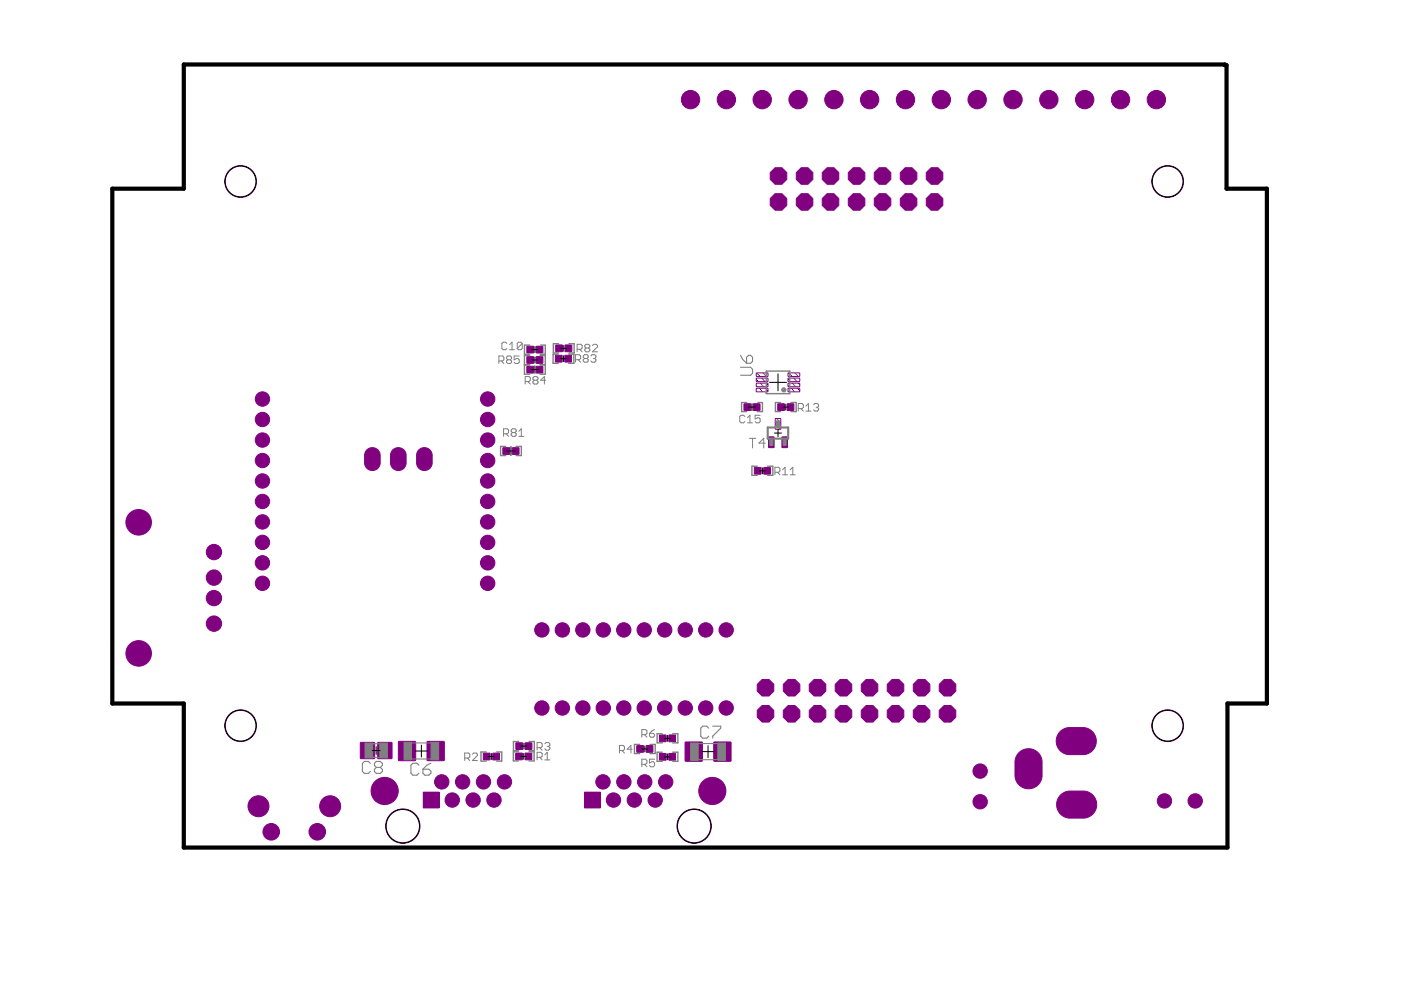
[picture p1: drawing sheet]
<svg xmlns="http://www.w3.org/2000/svg" width="297mm" height="210mm" viewBox="0 0 297 210" stroke-linecap="round" stroke-linejoin="round" font-family="sans-serif">
<g fill="#800080" stroke="#800080" stroke-width=".21">
<path d="M104.5 159.7h1.4v1.4h-1.4z" fill-rule="evenodd"/>
<path d="M102.5 159.7h1.4v1.4h-1.4z" fill-rule="evenodd"/>
<path d="M109.4 159.7h1.3v1.4h-1.3z" fill-rule="evenodd"/>
<path d="M111.4 159.7h1.3v1.4h-1.3z" fill-rule="evenodd"/>
<path d="M111.4 157.5h1.3v1.4h-1.3z" fill-rule="evenodd"/>
<path d="M109.4 157.5h1.4v1.4h-1.4z" fill-rule="evenodd"/>
<path d="M90.6 157.2h3.6v4h-3.6z" fill-rule="evenodd"/>
<path d="M84.5 157.2h3.6v4h-3.6z" fill-rule="evenodd"/>
<path d="M137 158.1h1.4v1.4h-1.4z" fill-rule="evenodd"/>
<path d="M135 158.1h1.4v1.4h-1.4z" fill-rule="evenodd"/>
<path d="M139.8 159.8h1.4v1.3h-1.4z" fill-rule="evenodd"/>
<path d="M141.8 159.8h1.4v1.3h-1.4z" fill-rule="evenodd"/>
<path d="M141.8 155.9h1.4v1.3h-1.4z" fill-rule="evenodd"/>
<path d="M139.8 155.9h1.4v1.3h-1.4z" fill-rule="evenodd"/>
<path d="M145.3 157.4h3.6v4h-3.6z" fill-rule="evenodd"/>
<path d="M151.4 157.4h3.5v4h-3.5z" fill-rule="evenodd"/>
<path d="M76.4 157.4h3v3.4h-3z" fill-rule="evenodd"/>
<path d="M80.1 157.4h3v3.4h-3z" fill-rule="evenodd"/>
<path d="M106.7 94.9h1.3v1.4h-1.3z" fill-rule="evenodd"/>
<path d="M108.6 94.9h1.4v1.4h-1.4z" fill-rule="evenodd"/>
<path d="M117.8 73.2h1.4v1.3h-1.4z" fill-rule="evenodd"/>
<path d="M119.8 73.2h1.4v1.3h-1.4z" fill-rule="evenodd"/>
<path d="M117.8 75.4h1.4v1.3h-1.4z" fill-rule="evenodd"/>
<path d="M119.8 75.4h1.3v1.3h-1.3z" fill-rule="evenodd"/>
<path d="M113.7 77.7h1.4v1.4h-1.4z" fill-rule="evenodd"/>
<path d="M111.7 77.7h1.4v1.4h-1.4z" fill-rule="evenodd"/>
<path d="M111.7 75.6h1.4v1.4h-1.4z" fill-rule="evenodd"/>
<path d="M113.7 75.6h1.4v1.4h-1.4z" fill-rule="evenodd"/>
<path d="M113.7 73.4h1.4v1.4h-1.4z" fill-rule="evenodd"/>
<path d="M111.7 73.4h1.4v1.4h-1.4z" fill-rule="evenodd"/>
<path d="M160.4 82.4l2.3-.1 .1 .6-.1 .2h-2.2l-.2-.2z" fill-rule="evenodd"/>
<path d="M160.4 81.3l2.3-.1 .1 .7-.1 .1h-2.2l-.2-.1z" fill-rule="evenodd"/>
<path d="M160.4 80.2h2.3l.1 .6-.1 .1h-2.2l-.2-.1z" fill-rule="evenodd"/>
<path d="M160.4 79.1h2.3l.1 .6-.1 .1h-2.2l-.2-.1z" fill-rule="evenodd"/>
<path d="M167.1 82.4l2.3-.1 .2 .6-.2 .2h-2.2l-.1-.2z" fill-rule="evenodd"/>
<path d="M167.1 81.3l2.3-.1 .2 .7-.2 .1h-2.2l-.1-.1z" fill-rule="evenodd"/>
<path d="M167.1 80.2h2.3l.2 .6-.2 .1h-2.2l-.1-.1z" fill-rule="evenodd"/>
<path d="M167.1 79.1h2.3l.2 .6-.2 .1h-2.2l-.1-.1z" fill-rule="evenodd"/>
<path d="M164.4 88.8h1.1v2.2h-1.1z" fill-rule="evenodd"/>
<path d="M163 92.7h1.1v2.2h-1.1z" fill-rule="evenodd"/>
<path d="M165.8 92.7h1.1v2.2h-1.1z" fill-rule="evenodd"/>
<path d="M162 99.1h1.3v1.4h-1.3z" fill-rule="evenodd"/>
<path d="M160 99.1h1.3v1.4h-1.3z" fill-rule="evenodd"/>
<path d="M166.9 85.6h1.4v1.4h-1.4z" fill-rule="evenodd"/>
<path d="M164.9 85.6h1.4v1.4h-1.4z" fill-rule="evenodd"/>
<path d="M159.7 85.6h1.4v1.4h-1.4z" fill-rule="evenodd"/>
<path d="M157.8 85.6h1.3v1.4h-1.3z" fill-rule="evenodd"/>
<circle cx="51" cy="153.9" r="3.4"/>
<circle cx="247.6" cy="153.9" r="3.4"/>
<circle cx="247.6" cy="38.5" r="3.4"/>
<circle cx="51" cy="38.5" r="3.4"/>
<circle cx="114.9" cy="133.6" r="1.52"/>
<circle cx="119.2" cy="133.6" r="1.52"/>
<circle cx="123.6" cy="133.6" r="1.52"/>
<circle cx="127.9" cy="133.6" r="1.52"/>
<circle cx="132.2" cy="133.6" r="1.52"/>
<circle cx="136.6" cy="133.6" r="1.52"/>
<circle cx="140.9" cy="133.6" r="1.52"/>
<circle cx="145.3" cy="133.6" r="1.52"/>
<circle cx="149.6" cy="133.6" r="1.52"/>
<circle cx="154" cy="133.6" r="1.52"/>
<circle cx="154" cy="150.1" r="1.52"/>
<circle cx="149.6" cy="150.1" r="1.52"/>
<circle cx="145.3" cy="150.1" r="1.52"/>
<circle cx="140.9" cy="150.1" r="1.52"/>
<circle cx="136.6" cy="150.1" r="1.52"/>
<circle cx="132.2" cy="150.1" r="1.52"/>
<circle cx="127.9" cy="150.1" r="1.52"/>
<circle cx="123.6" cy="150.1" r="1.52"/>
<circle cx="119.2" cy="150.1" r="1.52"/>
<circle cx="114.9" cy="150.1" r="1.52"/>
<circle cx="127.8" cy="165.8" r="1.52"/>
<circle cx="130.1" cy="169.6" r="1.52"/>
<circle cx="132.3" cy="165.8" r="1.52"/>
<circle cx="134.5" cy="169.6" r="1.52"/>
<circle cx="136.7" cy="165.8" r="1.52"/>
<circle cx="138.9" cy="169.6" r="1.52"/>
<circle cx="141.1" cy="165.8" r="1.52"/>
<circle cx="93.7" cy="165.8" r="1.52"/>
<circle cx="95.9" cy="169.6" r="1.52"/>
<circle cx="98.1" cy="165.8" r="1.52"/>
<circle cx="100.3" cy="169.6" r="1.52"/>
<circle cx="102.5" cy="165.8" r="1.52"/>
<circle cx="104.7" cy="169.6" r="1.52"/>
<circle cx="107" cy="165.8" r="1.52"/>
<circle cx="151" cy="167.7" r="2.88"/>
<circle cx="81.6" cy="167.7" r="2.88"/>
<circle cx="85.4" cy="175.2" r="3.6"/>
<circle cx="147.2" cy="175.2" r="3.6"/>
<circle cx="70" cy="170.9" r="2.22"/>
<circle cx="67.3" cy="176.4" r="1.76"/>
<circle cx="57.5" cy="176.4" r="1.76"/>
<circle cx="54.8" cy="170.9" r="2.22"/>
<circle cx="146.4" cy="21.1" r="1.95"/>
<circle cx="154" cy="21.1" r="1.95"/>
<circle cx="161.6" cy="21.1" r="1.95"/>
<circle cx="169.2" cy="21.1" r="1.95"/>
<circle cx="176.8" cy="21.1" r="1.95"/>
<circle cx="184.4" cy="21.1" r="1.95"/>
<circle cx="192" cy="21.1" r="1.95"/>
<circle cx="199.6" cy="21.1" r="1.95"/>
<circle cx="207.2" cy="21.1" r="1.95"/>
<circle cx="214.8" cy="21.1" r="1.95"/>
<circle cx="222.4" cy="21.1" r="1.95"/>
<circle cx="230" cy="21.1" r="1.95"/>
<circle cx="237.6" cy="21.1" r="1.95"/>
<circle cx="245.2" cy="21.1" r="1.95"/>
<circle cx="207.8" cy="170" r="1.52"/>
<circle cx="207.8" cy="163.5" r="1.52"/>
<circle cx="253.4" cy="169.8" r="1.52"/>
<circle cx="246.9" cy="169.8" r="1.52"/>
<circle cx="45.4" cy="117.1" r="1.63"/>
<circle cx="45.4" cy="122.5" r="1.63"/>
<circle cx="45.4" cy="126.8" r="1.63"/>
<circle cx="45.4" cy="132.2" r="1.63"/>
<circle cx="29.4" cy="138.5" r="2.71"/>
<circle cx="29.4" cy="110.7" r="2.71"/>
<circle cx="103.4" cy="84.6" r="1.52"/>
<circle cx="103.4" cy="88.9" r="1.52"/>
<circle cx="103.4" cy="93.3" r="1.52"/>
<circle cx="103.4" cy="97.6" r="1.52"/>
<circle cx="103.4" cy="102" r="1.52"/>
<circle cx="103.4" cy="106.3" r="1.52"/>
<circle cx="103.4" cy="110.7" r="1.52"/>
<circle cx="103.4" cy="115" r="1.52"/>
<circle cx="103.4" cy="119.3" r="1.52"/>
<circle cx="103.4" cy="123.7" r="1.52"/>
<circle cx="55.6" cy="123.7" r="1.52"/>
<circle cx="55.6" cy="119.3" r="1.52"/>
<circle cx="55.6" cy="115" r="1.52"/>
<circle cx="55.6" cy="110.7" r="1.52"/>
<circle cx="55.6" cy="106.3" r="1.52"/>
<circle cx="55.6" cy="102" r="1.52"/>
<circle cx="55.6" cy="97.6" r="1.52"/>
<circle cx="55.6" cy="93.3" r="1.52"/>
<circle cx="55.6" cy="88.9" r="1.52"/>
<circle cx="55.6" cy="84.6" r="1.52"/>
</g>
<g fill="#800080" stroke="#800080" stroke-width=".21">
<path d="M224.6 155.3l.7-.6 .8-.4h3.7a2.88 2.88 0 0 1 2.6 2.8 2.88 2.88 0 0 1-2.6 2.9h-3.2a2.88 2.88 0 0 1-2.4-1.8 2.88 2.88 0 0 1 .4-2.9z"/>
<path d="M224.7 168.7l.7-.6 .8-.3 3.7-.1a2.88 2.88 0 0 1 2.6 2.9 2.88 2.88 0 0 1-2.6 2.9h-3.2a2.88 2.88 0 0 1-2.5-1.8 2.88 2.88 0 0 1 .5-3z"/>
<path d="M215.9 159.7a2.88 2.88 0 0 1 3.1-.8 2.88 2.88 0 0 1 1.9 2.5v3.2a2.88 2.88 0 0 1-2.8 2.6 2.88 2.88 0 0 1-2.9-2.6v-3.2l.2-.9z"/>
<path d="M123.9 168h3.4v3.3h-3.4z"/>
<path d="M89.7 168h3.4v3.3h-3.4z"/>
<path d="M88.7 95.5a1.67 1.67 0 0 1 1.8-.5 1.67 1.67 0 0 1 1.1 1.4v1.9a1.66 1.66 0 0 1-1.6 1.5 1.66 1.66 0 0 1-1.7-1.5v-1.9z"/>
<path d="M83.2 95.5a1.67 1.67 0 0 1 1.7-.5 1.67 1.67 0 0 1 1.2 1.4v1.9a1.66 1.66 0 0 1-1.6 1.5 1.66 1.66 0 0 1-1.7-1.5v-1.9z"/>
<path d="M77.7 95.5a1.67 1.67 0 0 1 1.7-.5 1.67 1.67 0 0 1 1.2 1.4v1.9a1.66 1.66 0 0 1-1.6 1.5 1.66 1.66 0 0 1-1.7-1.5v-1.9z"/>
<circle cx="200.9" cy="151.3" r="1.9"/>
<circle cx="195.4" cy="151.3" r="1.9"/>
<circle cx="189.9" cy="151.3" r="1.9"/>
<circle cx="184.4" cy="151.3" r="1.9"/>
<circle cx="178.8" cy="151.3" r="1.9"/>
<circle cx="173.3" cy="151.3" r="1.9"/>
<circle cx="200.9" cy="145.8" r="1.9"/>
<circle cx="195.4" cy="145.8" r="1.9"/>
<circle cx="189.9" cy="145.8" r="1.9"/>
<circle cx="184.4" cy="145.8" r="1.9"/>
<circle cx="178.8" cy="145.8" r="1.9"/>
<circle cx="173.3" cy="145.8" r="1.9"/>
<circle cx="167.8" cy="151.3" r="1.9"/>
<circle cx="162.3" cy="151.3" r="1.9"/>
<circle cx="167.8" cy="145.8" r="1.9"/>
<circle cx="162.3" cy="145.8" r="1.9"/>
<circle cx="165.1" cy="37.3" r="1.9"/>
<circle cx="170.6" cy="37.3" r="1.9"/>
<circle cx="176.1" cy="37.3" r="1.9"/>
<circle cx="181.6" cy="37.3" r="1.9"/>
<circle cx="187.1" cy="37.3" r="1.9"/>
<circle cx="192.6" cy="37.3" r="1.9"/>
<circle cx="165.1" cy="42.8" r="1.9"/>
<circle cx="170.6" cy="42.8" r="1.9"/>
<circle cx="176.1" cy="42.8" r="1.9"/>
<circle cx="181.6" cy="42.8" r="1.9"/>
<circle cx="187.1" cy="42.8" r="1.9"/>
<circle cx="192.6" cy="42.8" r="1.9"/>
<circle cx="198.1" cy="37.3" r="1.9"/>
<circle cx="198.1" cy="42.8" r="1.9"/>
</g>
<g fill="none" stroke="#808080" stroke-width=".3">
<path d="M112.3 73.2h-1.1v1.9h1.1M112.3 77.4h-1.1v1.9h1.1M112.3 75.4h-1.1v1.9h1.1M114.5 77.4h1.1v1.9h-1.1M114.5 75.4h1.1v1.9h-1.1M114.6 73.2h1v1.9h-1.1M118.4 75.1h-1.1v1.9h1.1M118.4 72.9h-1.1v1.9h1.1M120.6 75.1h1.1v1.9h-1.1M120.6 72.9h1.1v1.9h-1.1M162.5 78.7h4.9v4.8h-4.9zM107.2 94.7h-1.1v1.9h1.1"/>
<path d="M109.4 94.7h1.1v1.9h-1.1M158.3 85.3h-1.1v2h1.1M160.5 98.8h-1.1v2h1.1M160.7 85.3h.9v2h-1.1M162.8 98.8h1.1v2h-1.1M165.5 85.3h-1.1v2h1.1M167.7 85.3h1.1v2h-1.1M103.1 159.4h-1.1v2h1.1M105.3 159.4h1.1v2h-1.1M109.9 159.4h-1.1v1.9h1.1M110 157.2h-1.1v2h1.1M112.1 159.4h1.1v1.9h-1.1"/>
<path d="M112.2 157.2h1.1v2h-1.1M135.6 157.8h-1.1v2h1.1M137.8 157.8h1.1v2h-1.1M140.4 159.5h-1.1v1.9h1.1M140.4 155.6h-1.1v1.9h1.1M142.6 159.5h1.1v1.9h-1.1M142.6 155.6h1.1v1.9h-1.1"/>
</g>
<path d="M165.8 82.4a.45 .45 0 0 1 .5-.2 .45 .45 0 0 1 .3 .5h-.3a.17 .17 0 0 1-.2 .1 .17 .17 0 0 1-.1-.2 .17 .17 0 0 1 .3 0l.3 .1a.45 .45 0 0 1-.6 .4 .45 .45 0 0 1-.2-.7z" fill-rule="evenodd" fill="#808080" stroke="#808080" stroke-width=".21"/>
<path d="M162.8 90.6h4.3v2.4h-4.3z" fill="none" stroke="#808080" stroke-width=".44"/>
<g fill="none" stroke="#808080" stroke-width=".23">
<path d="M157 77.9h2.1l.5 .4v.8l-.5 .5h-2.1M157 75.3l.4 .9 .9 .8M158.3 75.8l.4-.5h.4l.5 .5v.8l-.5 .4h-.8zM78.9 157.7h1.7M87.2 157.5h4.2M148 157.6h4.2M150.3 154.4l-.5-.4h-.8l-.4 .4v1.7l.4 .4h.8l.5-.4M151.1 154h1.7v.4l-1.7 1.7v.4M78.5 161.9l-.4-.5h-.8l-.5 .5v1.7l.5 .4h.8l.4-.4M79 160.6h1.6M79.8 162.7l-.4-.4v-.4l.4-.5h.8l.5 .5v.4l-.5 .4M79.8 162.7l-.4 .4v.5l.4 .4h.8l.5-.4v-.5l-.5-.4"/>
<path d="M79.8 162.7h.8M87.2 160.9h4.2M88.8 162.2l-.4-.4h-.9l-.4 .4v1.7l.4 .5h.9l.4-.5M89.7 163.1h1.2l.5 .4v.4l-.5 .5h-.8l-.4-.5zM91.4 161.8l-.9 .4-.8 .9M148 161.1h4.2"/>
</g>
<g fill="#808080" stroke="#808080" stroke-width=".21">
<path d="M91.4 157.4h1.6v3.7h-1.6z"/>
<path d="M85.6 157.4h1.6v3.7h-1.6z"/>
<path d="M146.4 157.5h1.6v3.7h-1.6z"/>
<path d="M152.2 157.5h1.6v3.7h-1.6z"/>
<path d="M77.4 157.6h1.6v3.1h-1.6z"/>
<path d="M80.5 157.6h1.6v3.1h-1.6z"/>
<path d="M164.6 89.2h.7v1.2h-.7z"/>
<path d="M163.2 93.2h.7v1.2h-.7z"/>
<path d="M166.1 93.2h.6v1.2h-.6z"/>
</g>
<g fill="none" stroke="#808080" stroke-width=".21">
<path d="M105.8 76.5h.8l.2-.2v-.6l-.2-.2h-.8v1.6M106.3 76.5l.5 .6M107.5 72.8l-.3-.2h-.5l-.3 .2v1.1l.3 .2h.5l.3-.2M107.7 76.3h.5M107.7 76.3l-.3-.3v-.3l.3-.2h.5l.3 .2v.3l-.3 .3M107.7 76.3l-.3 .2v.3l.3 .3h.5l.3-.3v-.3l-.3-.2M108 74.1h1.1M108 73.1l.6-.5v1.5M110.1 75.5h-1.1v.8l.6-.3h.2l.3 .3v.5l-.3 .3h-.5l-.3-.3M110.7 72.8l-.3-.2h-.5l-.2 .2v1.1M110.7 72.8v1.1l-.3 .2h-.5l-.2-.2M110.7 72.8l-1 1.1"/>
<path d="M122 76.3h.8l.3-.3v-.5l-.3-.3h-.8v1.6M122.4 74.1h.8l.2-.3v-.5l-.2-.3h-.8v1.6M122.6 76.3l.5 .5M122.9 74.1l.5 .5M123.9 76l-.2-.3v-.2l.2-.3h.6l.2 .3v.2l-.2 .3M123.9 76l-.2 .3v.2l.2 .3h.6l.2-.3v-.2l-.2-.3M123.9 76h.6M124.2 73.8l-.2-.3v-.2l.2-.3h.6l.3 .3v.2l-.3 .3M124.2 73.8l-.2 .3v.2l.2 .3h.6l.3-.3v-.2l-.3-.3M124.2 73.8h.6M125.3 75.5l.2-.3h.6l.2 .3v.2l-.2 .3M125.6 73.3l.3-.3h.5l.3 .3v.2l-1.1 1.1h1.1"/>
<path d="M125.8 76h.3M126.1 76l.2 .3v.2l-.2 .3h-.6l-.2-.3M106.8 92h.8l.2-.3v-.5l-.2-.3h-.8v1.6M107.3 92l.5 .5M108.6 91.7l-.2-.3v-.2l.2-.3h.6l.3 .3v.2l-.3 .3M108.6 91.7l-.2 .3v.2l.2 .3h.6l.3-.3v-.2l-.3-.3M108.6 91.7h.6M110 92.5h1.1M110 91.4l.5-.5v1.6M111.4 80.9h.8l.2-.3v-.5l-.2-.3h-.8v1.6M111.9 80.9l.5 .5M113.3 80.6l-.3-.2v-.3l.3-.3h.5l.3 .3v.3l-.3 .2"/>
<path d="M113.3 80.6l-.3 .3v.3l.3 .2h.5l.3-.2v-.3l-.3-.3M113.3 80.6h.5M115.7 80.6h-1.1l.8-.8v1.6M157.9 88.3l-.3-.2h-.5l-.3 .2v1.1l.3 .2h.5l.3-.2M158.5 89.6h1M158.5 88.6l.5-.5v1.5M158.9 92.9h1.3M159.6 92.9v2.1M161.2 88.1h-1.1v.7l.5-.2h.3l.3 .2v.6l-.3 .2h-.5l-.3-.2M162.3 94h-1.4l1-1.1v2.1M165.9 99.6l.6-.5v1.6M167.5 99.6l.6-.5v1.6"/>
<path d="M169.2 86.6h.9l.2-.2v-.6l-.2-.2h-.9v1.6M169.8 86.6l.5 .6M170.9 86.1l.5-.5v1.6M170.9 87.2h1.1M172.5 85.8l.3-.2h.5l.3 .2v.3l-.3 .3M173 86.4h.3M173.3 86.4l.3 .2v.3l-.3 .3h-.5l-.3-.3M164.3 100.1h.8l.3-.2v-.6l-.3-.2h-.8v1.6M164.8 100.1l.6 .6M165.9 100.7h1.1M167.5 100.7h1.1M100.2 159.9l.2-.2h.6l.2 .2v.3l-1 1h1"/>
<path d="M113.9 158.5h.8l.3-.3v-.5l-.3-.3h-.8v1.6M114.4 158.5l.6 .5M115.5 157.7l.3-.3h.5l.3 .3v.3l-.3 .2M116 158.2h.3M116.3 158.2l.3 .3v.3l-.3 .2h-.5l-.3-.2M131.3 159.1h.8l.3-.2v-.6l-.3-.2h-.8v1.6M131.9 159.1l.5 .6M134 158.9h-1l.8-.8v1.6M136.1 155.8h.8l.3-.3v-.5l-.3-.3h-.8v1.6M136.6 155.8l.6 .5M137.7 155.5h.8l.3 .3v.2l-.3 .3h-.5l-.3-.3zM138.8 154.7l-.6 .3-.5 .5"/>
<path d="M98.5 160.7h.8l.3-.2v-.6l-.3-.2h-.8v1.5M99.1 160.7l.5 .5M113.9 160.6h.8l.3-.3v-.5l-.3-.3h-.8v1.6M114.4 160.6l.6 .5M115.5 160l.5-.5v1.6M115.5 161.1h1.1M136.1 162.1h.8l.3-.3v-.6l-.3-.2h-.8v1.6M136.6 162.1l.6 .5M138.8 161h-1.1v.8l.5-.3h.3l.3 .3v.5l-.3 .3h-.5l-.3-.3"/>
</g>
<g fill="none" stroke="#000" stroke-width=".21">
<path d="M112.6 78.4h1.6M112.8 76.3h1.2M112.8 74.1h1.2M113.4 73.5v1.3M113.4 75.7v1.3M113.4 77.6v1.6M118.8 76.1h1.3M118.9 73.9h1.3M119.5 75.4v1.3M119.5 73.2v1.3M165 79.3v3.6M107.4 95.6h1.9"/>
<path d="M108.3 94.7v1.9M158.7 86.3h1.5M159.4 85.6v1.5M161 99.8h1.3M161.6 99.2v1.3M163.2 81.1h3.6M164.2 91.8h1.5M165 91.1v1.5M166 86.3h1.2M166.6 85.7v1.3M78.9 159.1h1.7M79.8 158.3v1.7"/>
<path d="M88.1 159.2h2.5M89.3 158v2.5M104.2 159.8v1.2M110.4 158.2h1.3M111 159.7v1.3M111.1 157.6v1.2M136.1 158.8h1.3M136.7 158.2v1.2M140.9 156.5h1.3M141.5 155.9v1.3M141.5 159.8v1.3M148.8 159.4h2.6"/>
<path d="M150.1 158.1v2.5M103.5 160.4h1.3M110.4 160.4h1.3M140.9 160.5h1.3"/>
<circle cx="51" cy="153.9" r="3.3"/>
</g>
<path d="M39 13.7h220.7v.1h.4v26.2h8.5v109.2h-8.4v30.5h-221.2v-30.5h-15.2v-109.2h15.2z" fill="none" stroke="#000" stroke-width=".89"/>
<circle cx="51" cy="153.9" r="3.3" fill="#fff" stroke="#000" stroke-width=".21"/>
<circle cx="247.6" cy="153.9" r="3.3" fill="none" stroke="#000" stroke-width=".21"/>
<circle cx="247.6" cy="153.9" r="3.3" fill="#fff" stroke="#000" stroke-width=".21"/>
<circle cx="247.6" cy="38.5" r="3.3" fill="none" stroke="#000" stroke-width=".21"/>
<circle cx="247.6" cy="38.5" r="3.3" fill="#fff" stroke="#000" stroke-width=".21"/>
<circle cx="51" cy="38.5" r="3.3" fill="none" stroke="#000" stroke-width=".21"/>
<circle cx="51" cy="38.5" r="3.3" fill="#fff" stroke="#000" stroke-width=".21"/>
<circle cx="85.4" cy="175.2" r="3.5" fill="none" stroke="#000" stroke-width=".21"/>
<circle cx="85.4" cy="175.2" r="3.5" fill="#fff" stroke="#000" stroke-width=".21"/>
<circle cx="147.2" cy="175.2" r="3.5" fill="none" stroke="#000" stroke-width=".21"/>
<circle cx="147.2" cy="175.2" r="3.5" fill="#fff" stroke="#000" stroke-width=".21"/>
</svg>
